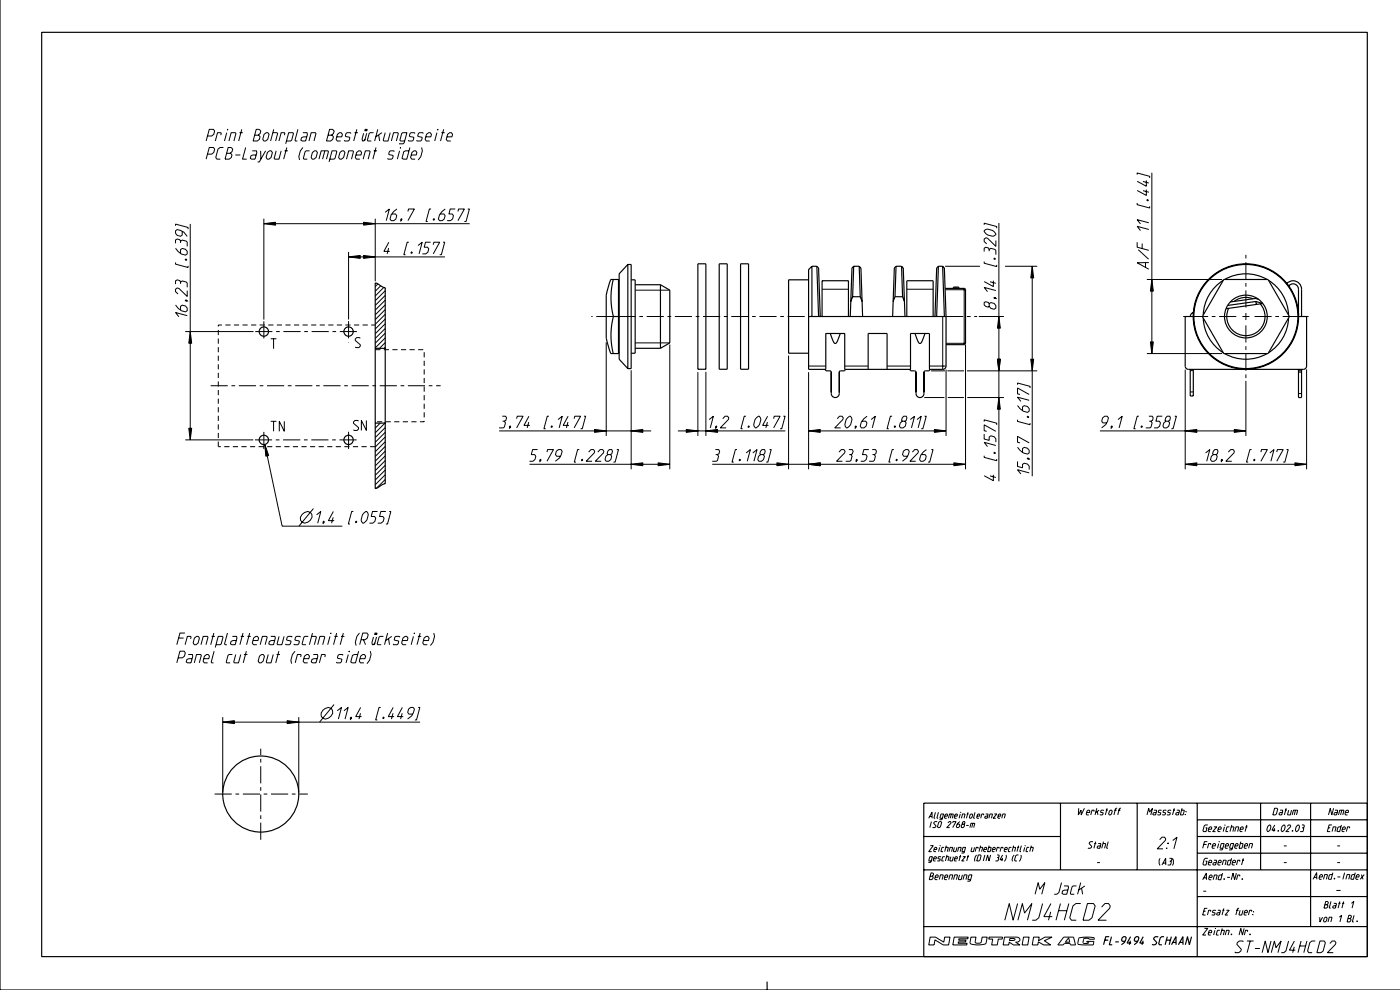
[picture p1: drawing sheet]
<svg xmlns="http://www.w3.org/2000/svg" width="420mm" height="297mm" viewBox="0 0 420 297" stroke-linecap="round" stroke-linejoin="round" font-family="sans-serif">
<g fill="none" stroke="#000" stroke-width=".35">
<path d="M0 0v296.7h419.9M12.5 9.7h397.5v277h-397.5zM188.3 79.3l-2.6 2.8v25.6l2.6 2.8M188.3 79.3v31.2M188.3 79.3h1v31.2h-1M209.3 79.1h2.4v31.6h-2.4zM215.7 79.1h2.4v31.6h-2.4zM222.1 79.1h2.4v31.6h-2.4zM243.5 79.8l-1 1v29.9h5.1v-10.8h5.7v10.8h19.7v-10.8h5.7v10.8h4a1 1 0 0 0 1-1v-14.8M243.5 79.8v15.1M243.5 79.8h1.4M244.9 79.8l.6 15.1"/>
<path d="M244.9 79.8l.6 .5 .5 14.6M256 79.8l-.5 .5-.5 14.6M256 79.8l-.3 9.1M256 79.8h1.6M257.6 79.8l.6 .5 .5 14.6M257.6 79.8l.4 9.1M268.7 79.8l-.5 .5-.5 14.6M268.7 79.8h1.6M268.7 79.8l-.3 9.1M270.3 79.8l.6 .5 .5 14.6M270.3 79.8l.4 9.1M281.4 79.8l-.5 .5-.5 14.6"/>
<path d="M281.4 79.8h1.3M281.4 79.8l-.5 15.1M282.7 79.8l.5 15.1M282.7 79.8l.5 .5 .5 14.6M112.5 84.8l3 1.4v58.8l-3 1.4zM183.1 83.8h2.4v22.2h-2.4l-1.3-4.7v-12.9zM183.9 83.8a22.4 22.4 0 0 0 0 11.1M183.9 94.9l-.4 1.9a22.3 22.3 0 0 0 .4 9.2M183.9 94.9h1.6M185.5 84.1h.2M189.3 83.9h1.2v22h-1.2M190.5 85.3h7.5"/>
<path d="M198 85.3v19.1M198 85.3l2.8 1.7v15.8l-2.8 1.6M242.5 94.9h41.2M242.5 83.9h-6v22h6M246.5 94.9v-10.8h7.9v10.8M249 99.9l.8 2.3a.65 .65 0 0 0 .7 .7 .65 .65 0 0 0 .6-.7l.9-2.3M255.7 88.9h2.3M255.7 88.9l-.6 1.4M258 88.9l.5 1.4M268.4 88.9h2.3M268.4 88.9l-.6 1.4M270.7 88.9l.5 1.4"/>
<path d="M271.9 94.9v-10.8h7.9v10.8M274.4 99.9l.8 2.3a.65 .65 0 0 0 .7 .7 .65 .65 0 0 0 .6-.7l.9-2.3M283.4 86.4h5.7l.4 .4v16.3l-.4 .2h-5.4M285.9 86.4v-.4h1.6v.4M286.7 86v.4M357.8 94.9h-2.4v14.8a1 1 0 0 0 1 1h34.4a1 1 0 0 0 1-1v-14.8h-2.4M357.9 93.6l-.6 .4-.4 .9M360.8 95.3a12.8 12.8 0 0 0 6 10.4M366.8 84a12.8 12.8 0 0 0-6 10.4M367 83.8h13.2l6.4 11.1-6.4 11.1h-13.2l-6.5-11.1zM367.2 83.7a12.8 12.8 0 0 1 12.7 0M375.7 89.5a5.7 5.7 0 0 0-5.6 .8"/>
<path d="M376.6 90.3l.1 .9M376.6 90.3l-8.5 1.2M376.6 90.3l2.1 .7M377.4 89.7l-.9-.3-7.6 1.1M377.9 91.1a5.7 5.7 0 0 1-3.5 9.4 5.7 5.7 0 0 1-6-8.1M378.7 91l-11 1.5M380.4 84a12.8 12.8 0 0 1 6 10.4M385.9 85a2.54 2.54 0 0 1 2.8-.7 2.54 2.54 0 0 1 1.6 2.4v8.2M386.4 95.3a12.8 12.8 0 0 1-6 10.4M386.4 85.7a1.62 1.62 0 0 1 1.9-.6 1.62 1.62 0 0 1 1.1 1.6v7.7M112.5 104.4h3M185.5 105.7h.2"/>
<path d="M190.5 104.4h7.5M247.4 110.7l.3 .4h1.2l.4 .4M249.2 117.5l.1 .1M249.2 111.4l.1 6.5a1.2 1.2 0 0 0 .8 1.2 1.2 1.2 0 0 0 1.3-.5l.3-.7v-6.5M251.7 117.5v.1M253.5 110.7l-.2 .4h-1.2l-.4 .4M260.3 110.7v-10.8h5.7v10.8M272.8 110.7l.3 .4h1.2l.4 .4M274.6 117.5l.1 .1M274.6 111.4l.1 6.5a1.2 1.2 0 0 0 1.2 1.2 1.2 1.2 0 0 0 1.2-1.2v-6.5M277.1 117.5v.1M278.9 110.7l-.2 .4h-1.2l-.4 .4"/>
<path d="M356.9 110.7v8h.9v-8M367.2 106a12.8 12.8 0 0 0 12.7 0M389.4 110.7v8.4h.9v-8.4M389.4 111.1h.9M112.5 126.8h3M277 250.7h41M318 240.7v20M341 240.7v20M359 245.7h51M359 250.7h51M359 255.7h51M359 240.7v46"/>
<path d="M378 240.7v20M393 240.7v37M410 240.7h-133v46M277 260.7h133M277 277.7h133M359 268.7h51M230 294.2v2.5M331.3 281.7h1M332.6 280.7h-1l-.7 2.4M333.3 280.7l-.7 2.4h.9M334.4 282.3h1.1M337.3 282.1h-.7l-.3-.4 .2-.6 .4-.4h.5l.3 .4-.2 .6-.3 .7-.9 .7"/>
<path d="M339 281.9l-.4 1.2M339 280.7l-1 1.9h1.2M341.1 282.1h-.7l-.3-.4 .2-.6 .4-.4h.6l.2 .4-.2 .6-.3 .7-.9 .7M342.8 281.9l-.3 1.2M342.8 280.7l-1 1.9h1.2M347.3 280.9l-.8-.2-.5 .4-.1 .3 1 1-.1 .4-.5 .3-.8-.1M349 280.7h-.6l-.5 .4-.4 1.7 .2 .3h.7M349.8 281.7h1.2M350 280.7l-.6 2.4M351.2 280.7l-.6 2.4M351.3 283.1l1.3-2.4 .1 2.4M351.7 282.4h.9"/>
<path d="M353.4 283.1l1.3-2.4v2.4M353.8 282.4h.9M357.3 280.7l-.6 2.4-.6-2.4-.7 2.4"/>
<circle cx="79.1" cy="99.4" r="1.4"/>
<circle cx="104.5" cy="99.4" r="1.4"/>
<circle cx="373.6" cy="94.9" r="15.6"/>
<circle cx="373.6" cy="94.9" r="15.8"/>
<circle cx="373.6" cy="94.9" r="6.4"/>
<circle cx="79.1" cy="131.8" r="1.4"/>
<circle cx="104.5" cy="131.8" r="1.4"/>
<circle cx="78.2" cy="238" r="11.4"/>
</g>
<g fill="none" stroke="#000" stroke-width=".3">
<path d="M68 39.8l-.7 2.5M68.3 38.8l-.1 .2zM71.8 39.8h1M72.5 38.8l-.9 3.5M81.8 39.8h1.3l.1 .2-.6 2.3M82.1 38.8l-1 3.5M89.3 38.8l-.8 3.2 .1 .3h.5M90.8 39.8h1.3l.1 .5-.6 2h-1l-.4-.3 .2-.7 .6-.3h1M106.3 39.8h1M107 38.8l-.9 3.5M109 39.9l-.4 1.8 .1 .6h.3l.5-.6M109.5 38.8h.2l-.1 .4h-.2z"/>
<path d="M109.9 38.8h.2l-.1 .4h-.2zM110 39.9l-.7 2.4M112 39.8h-1l-.3 .2-.5 2 .1 .3h1M113.3 38.8l-1 3.5M114.5 39.8l-1.8 1.2M115.5 39.8l-.6 2.2 .2 .3h1.2l.7-2.5M131 39.8l-.7 2.5M131.3 38.8l-.1 .2zM132.3 39.8h1M133 38.8l-.9 3.5M62.2 40.8h1.3l.6-.5 .3-1-.4-.5h-1.2l-1 3.5M62.2 46.2h1.3l.6-.5 .3-1-.4-.5h-1.2l-1 3.5"/>
<path d="M66.2 40.5v-.7h-1l-.6 2.5M67 44.2h-1l-.6 .5-.7 2.5 .4 .5h1M67.9 45.9h1l.7-.5 .2-.7-.4-.4-1-.1-.9 3.5h1.2l.7-.5 .2-.8-.4-.5h-.3M68.6 42.3l.7-2.5h1.3l.1 .2-.6 2.3M70.6 46.4h1.5M73.7 44.2l-1 3.5h1.3M75.6 45.2h1.3l.1 .5-.5 2h-1l-.5-.3 .2-.7 .6-.3h1M76.4 40.5h1l.6-.5 .2-.7-.4-.5h-1l-.9 3.5h1.2l.7-.5 .2-.8-.4-.5h-.2M78.1 45.2l.1 2.5M79.2 40.3l.6-.5h.5l.4 .5-.4 1.5-.7 .5h-.5l-.3-.5zM79.6 45.2l-1.8 3.3h-.5M80.2 45.7l.6-.5h.5l.4 .5-.4 1.5-.7 .5h-.5l-.3-.5z"/>
<path d="M82.8 45.2l-.6 2.2 .2 .3h1.2l.7-2.5M85.3 40.5v-.7h-1l-.7 2.5M85.3 45.2h1M85.9 42.3h1.2l.4-.3 .5-2-.2-.2h-1.2l-.9 3.3M86 44.2l-.9 3.5M90.8 44.2l-.7 1-.5 1.7 .2 1M92.6 42.3l.7-2.5h1.3l.1 .2-.6 2.3M92.8 45.2h-1l-.3 .2-.5 2 .1 .3h1M93.7 45.7l.6-.5h.5l.4 .5-.4 1.5-.7 .5h-.5l-.3-.5zM95.6 47.7l.7-2.5h2l.2 .2-.6 2.3M97.4 45.2l-.7 2.5M98.4 40.5h1l.6-.5 .2-.7-.4-.5h-1l-.9 3.5h1.2l.7-.5 .2-.8-.4-.5h-.2"/>
<path d="M98.9 47.7h1.2l.4-.3 .5-2-.2-.2h-1.2l-.9 3.3M101 41h1.5l.2-.7-.4-.5h-.5l-.6 .5-.4 1.5 .3 .5h1M101.9 45.7l.7-.5h.5l.3 .5-.4 1.5-.6 .5h-.5l-.4-.5zM103.9 47.7l.7-2.5h1.2l.2 .2-.6 2.3M105.2 40l-.1-.2h-1l-.4 .2-.2 .8 1.4 .5-.2 .7-.3 .3h-1l-.2-.3M106.7 46.4h1.5l.2-.7-.3-.5h-.5l-.7 .5-.4 1.5 .4 .5h1M108.9 47.7l.7-2.5h1.2l.2 .2-.6 2.3M112.1 45.2h1M112.8 44.2l-1 3.5M113.6 40.5l.2 1.8M117.3 42.3l.7-2.5h1.3l.1 .2-.6 2.3M118.2 45.4l-.1-.2h-1l-.4 .2-.2 .8 1.4 .5-.2 .7-.3 .3h-1l-.2-.3"/>
<path d="M119.8 45.2l-.7 2.5M120.1 44.2l-.1 .2zM121.3 42.3h-1.2l-.2-.3 .5-2 .4-.2h1.2l-.8 3-.3 .3h-1.3M122.9 44.2l-.9 3.5h-1l-.5-.3 .6-2 .5-.2h1M123.3 46.4h1.5l.2-.7-.4-.5h-.5l-.6 .5-.4 1.5 .4 .5h1M124.4 40l-.1-.2h-1l-.4 .2-.2 .8 1.4 .5-.2 .7-.3 .3h-1l-.2-.3M126.4 44.2l.2 1-.4 1.7-.8 1M126.9 40l-.1-.2h-1l-.4 .2-.2 .8 1.4 .5-.2 .7-.3 .3h-1l-.2-.3M127.7 41h1.5l.2-.7-.4-.5h-.5l-.6 .5-.4 1.5 .3 .5h1M134 41h1.5l.2-.7-.4-.5h-.5l-.6 .5-.4 1.5 .4 .5h1M341 52.3v-.5l3.7 1v.5M342.7 57.1l1.8 .5"/>
<path d="M342.7 54.4l1.8 .5M343.7 56.8v1.8l-2.7-1.5M343.7 54.1v1.7l-2.7-1.5M343.9 59.9l.3-.1 .1 .3-.2 .1zM345.4 51.8v54.2M52.6 74.4l.8 1 1 .7 1.2 .4 .5-.4v-.8l-.5-.6-1-.3-.5 .4v1.1M52.6 78.7v.5l3.8 1v-.5M52.6 67.7v-.5l3.8 1v.5M54.1 72.8v-.5l.5-.4 1.3 .4 .2 .3v1.2M54.1 72.3l-.2-.5-.8-.2-.5 .3v1M54.6 69.4v1l-.5 .4-1-.3-.5-.6v-.7l.5-.4 1 .3 1 .5 1 1.2M55.6 77.7h.2l.2 .3h-.3z"/>
<path d="M57 67.1v64.7M79.1 65.5v30.3M79.1 67h61.7M104.5 75.5v20.2M104.5 77h28.9M112.5 65.5v18.8M115.5 63.6l1.3-1-1 3.5M116.5 74.3l-.4 1.8M116.6 72.6l-1.5 2.7h1.8M119 62.6l-.9 .8-.8 1-.3 1.2 .3 .5h.8l.6-.5 .3-1-.4-.5h-1.1M120.3 65.6l.2-.1v.3l-.3 .2zM120.5 65.8l-.4 .6"/>
<path d="M122.3 63.4l.2-.8h1.8l-2 3.5M122.6 72.6h-.5l-1 3.7h.5M123.4 75.5l.2 .3-.3 .1zM125.3 73.6l1.3-1-.9 3.5M129.1 72.6h-1.5l-.4 1.5h1l.4 .5-.3 1-.6 .5h-1M129.3 62.6h-.5l-1 3.8h.5M129.9 73.3l.2-.7h1.8l-2 3.5M130.1 65.5l.1 .3-.3 .2zM132.9 72.6h.5l-1.1 3.7h-.5M133.5 62.6l-.9 .8-.8 1-.3 1.2 .3 .5h.8l.6-.5 .3-1-.4-.5h-1.1M136.5 62.6h-1.5l-.4 1.5h1l.4 .5-.3 1-.6 .5h-1M137.3 63.4l.2-.8h1.8l-2 3.5"/>
<path d="M140.3 62.6h.5l-1 3.8h-.5M283.4 79.8h10.5M295.1 69.1l.5-.3a2.7 2.7 0 0 1 3 1.3v.2l-.5 .4a2.7 2.7 0 0 1-3-1.3zM295.1 78.4v.5l3.8 1v-.5M295.1 67.4v-.5l3.8 1v.5M296.6 75.3v-.5l.5-.4 1.3 .4 .2 .3v1.2M296.6 74.8l-.2-.5-.8-.2-.5 .3v1M298 77.4h.3l.2 .3h-.3zM298.6 72.1v1.7l-2.5-2.4-.5-.1-.5 .3v.8l.8 .7M299.5 66.8v77.5M301.4 79.8h9.6M309.5 79.8v62.9"/>
<path d="M341 72.6v1.5l3.5 .9M341 60.8v.5l3.7 1v-.5M341.3 74.8l3.1 2.9M342.5 73v1.5M343.5 78.8v1.3M344.5 78.7h-3.5l3.5 2M344.5 68.8l-3.5-1 1 1.3M344.5 66.8l-3.5-1 1 1.3M373.6 76.4v1.1M373.6 78.6v5.1M52.6 91.4l.8 1 1 .7 1.2 .4 .5-.4v-.8l-.5-.6-1-.3-.5 .4v1.1M54.1 85.1v-.5l.5-.4 1.3 .3 .2 .3v1.3"/>
<path d="M54.1 84.6l-.2-.5-.8-.2-.5 .3v1M55.5 99.4h20.5M55.6 89.9h.2l.2 .3zM55.8 89.9l.6 .4M56.1 94.6l-3.5-.9 1 1.2M56.1 87.1v1.7l-2.5-2.4-.5-.1-.5 .4v.7l.8 .7M65.5 98.9v1.5M66.6 97.4h-1.1v.4M67.6 97.4h1.5M70.2 97.4h1.5M72.7 97.4h1.6M75.3 97.4h1.5"/>
<path d="M76.5 99.4h5.2M77.9 97.4h1.5M79.1 96.3v5.1M80.4 97.4h1.6M82.8 99.4h1.1M83 97.4h1.6M85 99.4h5.1M85.6 97.4h1.5M88.2 97.4h1.5M90.7 97.4h1.6M91.2 99.4h1.1M93.3 97.4h1.5"/>
<path d="M93.4 99.4h5.2M95.9 97.4h1.5M98.4 97.4h1.6M99.7 99.4h1.1M101 97.4h1.6M101.9 99.4h5.1M103.6 97.4h1.5M104.5 96.2v5.2M106.2 97.4h1.5M108.7 97.4h1.6M111.3 97.4h1.2M113.3 85.1l-.8 .8"/>
<path d="M114.2 85.7l-1.7 1.6M115.1 86.1l-2.6 2.6M115.5 87.1l-3 3M115.5 88.5l-3 3M115.5 89.9l-3 3M115.5 91.4l-3 3M115.5 92.8l-3 3M115.5 94.2l-3 3M115.5 95.6l-3 3M115.5 97l-3 3M115.5 98.4l-3 3M115.5 99.8l-3 3"/>
<path d="M177.3 94.9h.4M178.8 94.9h5.1M185.5 94.9h5.1M190.5 87h10.3M191.7 94.9h1.1M193.9 94.9h5.2M200.2 94.9h1.1M202.4 94.9h5.1M208.6 94.9h1.1M210.8 94.9h5.2M217.1 94.9h1.1M219.3 94.9h5.1"/>
<path d="M225.5 94.9h1.1M227.7 94.9h5.2M234 94.9h1.1M236.2 94.9h5.1M242.4 94.9h.1M246.5 86.7h7.9M271.9 86.7h7.9M282.7 94.9v15.8M283.4 86.8h6.1M283.7 94.9h5.1M289.1 86.4v16.9M289.9 94.9h1.1"/>
<path d="M292.1 94.9h.9M293.5 94.9h7.5M296.6 91v.8l.5 .6 1 .3 .5-.4v-.7l-.5-.7-1-.2-.5 .3-.2-.4-.8-.2-.5 .2v.8l.5 .5 .8 .2 .2-.3M296.9 84.4l1.7 .5M297.9 84.1v1.8l-2.8-1.5M298 89.2l.3-.1 .2 .3zM298.3 89.1l.6 .5M298.6 87.1l-3.5-1 1 1.3M343.9 83.8h22.6M354.8 94.9h.6M357.8 94.9h4.5M363.4 94.9h1.1"/>
<path d="M365.6 94.9h5.1M372.5 94.9h2.1M373.6 84.8v1.1M373.6 87v5.2M373.6 93.8v2.1M373.6 97.5v5.1M376.2 94.9h5.1M382.4 94.9h1.1M384.6 94.9h4.8M391.8 94.9h.6M63.2 115.6h5.1M65.5 101.5v1.5"/>
<path d="M65.5 104v1.6M65.5 106.6v1.5M65.5 109.2v1.5M65.5 111.7v1.6M65.5 114.3v1.6M65.5 116.9v1.5M65.5 119.5v1.5M69.4 115.6h1.1M71.6 115.6h5.2M77.9 115.6h1.1M79.1 102.5v.1M80.1 115.6h5.1"/>
<path d="M81.2 101.5h1.7M82 101.5v3M86.3 115.6h1.1M88.5 115.6h5.2M94.8 115.6h1.1M97 115.6h5.1M103.2 115.6h1.1M104.5 102.5v.1M105.4 115.6h5.2M108 101.4l-.2-.2h-.8l-.5 .4v.4l1.5 1.3v.4l-.4 .5h-.9l-.2-.2M111.7 115.6h1.1M112.5 104.8h1.6"/>
<path d="M113.9 115.6h5.1M115.1 104.8h1.5M115.5 101.3l-3 3M115.5 102.7l-1.7 1.7M115.5 104.1l-.3 .3M117.7 104.8h1.5M120.1 115.6h1.1M120.2 104.8h1.6M122.3 115.6h5.2M122.8 104.8h1.6M125.4 104.8h1.5M127.2 105.5v1.6"/>
<path d="M127.2 108.1v1.6M127.2 110.7v1.5M127.2 113.3v1.5M127.2 115.8v1.6M127.2 118.4v1.6M128.6 115.6h1.1M130.8 115.6h1.3M181.8 102.6v28M189.3 111v29.6M190.5 102.8h10.3M200.8 103.3v37.3M209.3 111.5v19.1"/>
<path d="M211.7 111.4v19.2M236.5 106.6v34M242.5 109.7h5.1M242.5 111.5v29.1M253.3 109.7h7M266 109.7h7M277.2 119.1h6M278.7 109.7h5M279.2 111.1h4.2M283.7 102.9h5.8M283.7 110.7v19.9M284.1 111.1h5"/>
<path d="M284.2 119.1h4.8M289.5 103.4v37.2M289.9 111.1h21.1M290.1 119.1h10.9M305.1 115.3v-.5l3.8 1v.5M308.6 120l-3.5-1 1 1.3M308.6 118.2l-3.5-1.9v1.7l.8 .2M343.9 106h22.6M355.4 110.8v29.8M356.9 117.5h.9M356.9 111.1h.9M373.6 103.8v1.1"/>
<path d="M373.6 106v5.1M373.6 112.2v1.1M373.6 114.2v16.4M389.4 117.9h.9M389.4 111.5h.9M391.8 110.7v29.9M55.5 131.8h20.4M65.5 122v1.6M65.5 124.6v1.5M65.5 127.2v1.5M65.5 129.7v1.6M65.5 132.3v1.6h.7"/>
<path d="M67.3 133.9h1.5M69.8 133.9h1.6M72.4 133.9h1.5M75 133.9h1.5M76.4 131.8h5.2M77.5 133.9h1.6M79.1 129.4v5.2M79.4 133.2l5.2 24.5h18.1M80.1 133.9h1.6M81.2 126.3h1.7M82 126.3v3M82.7 133.9h1.5"/>
<path d="M82.7 131.8h1.1M84.9 131.8h5.1M85.2 126.3v3l-1.5-3v3M85.3 133.9h1.5M87.8 133.9h1.6M90.4 133.9h1.5M91.1 131.8h1.1M93 133.9h1.5M93.3 131.8h5.2M95.5 133.9h1.6M98.1 133.9h1.6M99.6 131.8h1.1"/>
<path d="M100.7 133.9h1.5M101.8 131.8h5.1M103.3 133.9h1.5M104.5 129.4v5.1M105.8 133.9h1.6M107.5 126.2l-.2-.2h-.9l-.4 .4v.5l1.5 1.2v.5l-.4 .4h-.9l-.2-.2M108.4 133.9h1.5M109.9 126v3l-1.5-3v3M111 133.9h1.5M112.6 126.8l-.1 .1M113.1 126.4h1.5M114 126.8l-1.5 1.5"/>
<path d="M115.4 126.8l-2.9 2.9M115.5 128.1l-3 3M115.5 129.5l-3 3M115.5 131l-3 3M115.5 132.4l-3 3M115.5 133.8l-3 3M115.5 135.2l-3 3M115.5 136.6l-3 3M115.5 138l-3 3M115.5 139.4l-3 3M115.6 126.4h1.6M118.2 126.4h1.6"/>
<path d="M120.8 126.4h1.5M123.4 126.4h1.5M127.2 121v1.5M127.2 123.6v1.5M127.2 126.1v.3h-1.3M149.7 129.1h45.6M150.6 124.7h1l.3 .5-.2 .8-.5 .2M150.7 126.2h.5l.4 .5-.4 1.3-.3 .2h-1.2M152.9 127.7l.2-.1v.3l-.3 .2zM153.1 127.9l-.4 .6M154.9 125.5l.2-.8h1.8l-2 3.5M158.6 126.5l-.5 1.7"/>
<path d="M158.6 124.7l-1.5 2.8h1.8M158.8 139.1h42M161.2 134.7h-1.5l-.4 1.5h1l.4 .5-.3 1-.6 .5h-1M162 137.7l.2-.1v.3l-.3 .2zM162.2 137.9l-.4 .6M164 135.5l.2-.8h1.8l-2 3.5M164.6 124.7h-.5l-1 3.8h.5M165.4 127.6l.2 .3-.3 .2zM167.3 125.7l1.3-1-.9 3.5M168 136.7h-1.1l-.3-.5 .2-1 .7-.5h.7l.4 .5-.8 2-1.3 1M170.3 126.5l-.5 1.7M170.4 124.7l-1.5 2.8h1.7"/>
<path d="M172.2 125.5l.2-.8h1.7l-1.9 3.5M173.7 134.7h-.5l-1 3.8h.5M174.5 137.6l.2 .3-.3 .2zM175.1 124.7h.5l-1 3.8h-.5M176.5 135.5l.7-.8h.8l.3 .5-.1 .5-2.4 2.5h1.7M179.3 135.5l.7-.8h.7l.4 .5-.2 .5-2.4 2.5h1.8M182.3 136.2l-.3-.2 .2-.8 .5-.5h.8l.2 .5-.2 .8-.4 .2 .3 .5-.2 1-.7 .5h-.7l-.4-.5 .3-1 .6-.5h.8M185 134.7h.5l-1 3.8h-.5M203.3 129.1h32.2M212.7 125.7l1.2-1-.9 3.5M213.6 139.1h75.9M214.5 134.7h1l.3 .5-.2 .8-.5 .2"/>
<path d="M214.6 136.2h.5l.4 .5-.4 1.3-.3 .2h-1.2M214.7 127.7l.2 .1-.3 .3zM214.9 127.9l-.4 .6M216.7 125.5l.7-.8h.8l.3 .5-.1 .5-2.4 2.5h1.7M221 134.7h-.5l-1 3.8h.5M221.8 137.6l.2 .2-.3 .3zM223.7 124.7h-.5l-1 3.8h.5M223.7 135.7l1.3-1-.9 3.5M224.5 127.6l.2 .3-.3 .2zM225.7 135.7l1.3-1-.9 3.5M226.8 125.2l.6-.5h.3l.3 .5a2.69 2.69 0 0 1-1.3 3h-.2l-.5-1 .4-1.5zM228.1 136.2l-.3-.2 .2-.8 .5-.5h.8l.2 .5-.2 .8-.4 .2 .3 .5-.2 1-.7 .5h-.7l-.4-.5 .3-1 .6-.5h.8"/>
<path d="M230.1 126.5l-.4 1.7M230.2 124.7l-1.5 2.8h1.7M230.8 134.7h.5l-1 3.8h-.5M232 125.5l.2-.8h1.7l-1.9 3.5M234.9 124.7h.5l-1 3.8h-.5M242.5 129.1h41.2M251 125.5l.7-.8h.8l.4 .5-.2 .5-2.4 2.5h1.8M251.6 135.5l.7-.8h.7l.4 .5-.1 .5-2.5 2.5h1.8M254.1 125.2l.6-.5h.3l.4 .5a2.7 2.7 0 0 1-1.3 3h-.3l-.4-.5-.1-.5 .4-1.5zM254.5 134.7h1l.3 .5-.2 .8-.5 .2M254.6 136.2h.5l.4 .5-.3 1.3-.4 .2h-1.2M256.5 127.7l.2-.1v.3l-.3 .2z"/>
<path d="M256.7 127.9l-.4 .6M256.8 137.7l.2 .1-.3 .3zM257 137.9l-.4 .6M260 124.7l-1 .8-.7 1-.4 1.2 .4 .5h.8l.6-.5 .3-1-.4-.5h-1.1M260.5 134.7h-1.5l-.4 1.5h1l.4 .5-.3 1-.6 .5h-1M261.2 125.7l1.3-1-.9 3.5M261.5 134.7h1l.3 .5-.2 .8-.5 .2M261.6 136.2h.5l.4 .5-.3 1.3-.4 .2h-1.2M267.5 124.7h-.5l-1 3.8h.5M268 134.7h-.5l-1 3.8h.5M268.3 127.6l.2 .3-.3 .2zM268.8 137.6l.2 .2-.3 .3z"/>
<path d="M270.6 126.2l-.3-.2 .2-.8 .5-.5h.7l.3 .5-.3 .8-.4 .2 .4 .5-.3 1-.6 .5h-.7l-.4-.5 .3-1 .6-.5h.7M272.1 136.7h-1.1l-.4-.5 .3-1 .6-.5h.8l.4 .5-.3 1-.5 1-1.3 1M273 125.7l1.2-1-.9 3.5M273.6 135.5l.7-.8h.7l.4 .5-.1 .5-2.5 2.5h1.8M275 125.7l1.3-1-1 3.5M277.2 124.7h.5l-1 3.8h-.5M277.8 134.7l-1 .8-.7 1-.4 1.2 .4 .5h.7l.7-.5 .2-1-.3-.5h-1.1M279.3 134.7h.5l-1 3.8h-.5M295.1 130.1v1.5l1.5 .4v-1l.5-.4 1 .3 .5 .6v1M295.1 136.6v.5l3.8 1v-.5M295.1 126.3v-.5l3.8 1v.5M298 135.6h.3l.2 .3h-.3z"/>
<path d="M298.6 133.5l-3.5-.9 1 1.2M298.6 129.3l-3.5-2v1.8l.8 .2M305.1 138.3v1.5l1.5 .4v-1l.5-.4 1 .3 .5 .6v1M305.1 134l.8 1 1 .7 1.2 .4 .5-.4v-.7l-.5-.7-1-.2-.5 .3v1.1M305.1 121.5l.8 1 1 .7 1.2 .4 .5-.4v-.7l-.5-.7-1-.2-.5 .3v1.1M305.1 125.8v.5l3.8 1v-.5M308 137.3h.3l.2 .3zM308 124.8h.3l.2 .3h-.3zM308.3 137.3l.6 .4M308.6 132.7l-3.5-1.9v1.7l.8 .2M329.8 129.1h43.8M331.8 126.7h-1.1l-.3-.5 .2-1 .7-.5h.7l.4 .5-.3 1-.5 1-1.3 1"/>
<path d="M333.3 127.7l.2-.1v.3l-.3 .2zM333.5 127.9l-.4 .6M335.2 125.7l1.3-1-.9 3.5M341.5 124.7h-.5l-1 3.8h.5M342.3 127.6l.2 .2-.3 .3zM344.5 124.7h1l.3 .5-.2 .8-.5 .2M344.6 126.2h.5l.4 .5-.4 1.3-.3 .2h-1.2M348.5 124.7h-1.5l-.4 1.5h1l.4 .5-.3 1-.6 .5h-1M349.6 126.2l-.3-.2 .2-.8 .5-.5h.8l.2 .5-.2 .8-.4 .2 .3 .5-.2 1-.7 .5h-.7l-.4-.5 .3-1 .6-.5h.8M352.3 124.7h.5l-1 3.8h-.5M355.4 139.1h36.4M361.5 135.7l1.3-1-1 3.5"/>
<path d="M363.9 136.2l-.3-.2 .2-.8 .5-.5h.7l.2 .5-.2 .8-.4 .2 .4 .5-.3 1-.6 .5h-.8l-.3-.5 .2-1 .7-.5h.7M366.3 137.7l.2-.1v.3l-.3 .2zM366.5 137.9l-.4 .6M368.3 135.5l.7-.8h.8l.3 .5-.1 .5-2.4 2.5h1.7M375.3 134.7h-.5l-1 3.8h.5M376.1 137.6l.2 .2-.3 .3zM378.1 135.5l.2-.8h1.7l-1.9 3.5M380.8 135.7l1.2-1-.9 3.5M382.8 135.5l.2-.8h1.8l-2 3.5M385.8 134.7h.5l-1 3.8h-.5M90.6 154.2l.7-.6 1-.3 .8 .3 .4 .6a2.14 2.14 0 0 1-2.9 2.3l-.5-.6v-.9zM94 152.4l-4.3 5.3"/>
<path d="M94.9 154.3l1.3-1-.9 3.5M97 156.3l.2 .1-.3 .2zM97.2 156.4l-.4 .6M99.9 155l-.5 1.8M100 153.3l-1.5 2.7h1.7M106 153.3h-.5l-1 3.7h.5M106.8 156.2l.2 .2-.4 .2zM109.1 153.8l.6-.5h.3l.3 .5a2.69 2.69 0 0 1-1.3 3h-.2l-.4-.5-.1-.5 .4-1.5zM113.2 153.3h-1.5l-.4 1.5h1l.4 .5-.3 1-.6 .5h-1M115.5 140.9l-3 3M115.5 142.3l-3 3M115.5 143.7l-2.6 2.6"/>
<path d="M115.7 153.3h-1.5l-.4 1.5h1l.4 .5-.3 1-.6 .5h-1M116.7 153.3h.5l-1 3.7h-.5M296.9 142.6l1.7 .5M297.9 142.3v1.8l-2.8-1.5M308.6 141.7l-3.5-.9 1 1.2M53.4 197.1h1.3l.6-.5 .3-1-.4-.5h-1.2l-1 3.5M53.6 191.2h1.5M55.5 189.7h-1.5l-1 3.5M56.4 196.1h1.3l.1 .5-.5 2h-1l-.5-.2 .2-.8 .6-.2h1M57.2 191.5v-.8h-1l-.7 2.5M58.3 198.6l.6-2.5h1.3l.2 .3-.6 2.2M58.3 191.2l.6-.5h.5l.4 .5-.4 1.5-.6 .5h-.5l-.4-.5z"/>
<path d="M60.3 193.2l.6-2.5h1.3l.2 .3-.6 2.2M61.1 197.4h1.5l.2-.8-.4-.5h-.5l-.6 .5-.4 1.5 .4 .5h1M63.4 190.7h1M64.1 189.7l-.9 3.5M64.2 195.1l-.9 3.3 .2 .2h.5M64.8 193.2h1.2l.3-.2 .6-2-.2-.3h-1.3l-.9 3.3M68.2 189.7l-.9 3.3 .2 .2h.5M69.7 190.7h1.2l.2 .5-.6 2h-1l-.4-.2 .2-.8 .6-.2h1M69.7 196.1h-1l-.3 .3-.6 2 .2 .2h1M70.7 196.1l-.6 2.3 .2 .2h1.2l.7-2.5M72.2 190.7h1M72.9 189.7l-1 3.5"/>
<path d="M73.2 196.1h1M73.9 195.1l-1 3.5M74.2 190.7h1M74.9 189.7l-1 3.5M75.9 192h1.5l.2-.8-.4-.5h-.5l-.6 .5-.4 1.5 .3 .5h1M77.8 196.6l.6-.5h.5l.4 .5-.4 1.5-.6 .5h-.5l-.4-.5zM78 193.2l.7-2.5h1.2l.2 .3-.6 2.2M80.4 196.1l-.6 2.3 .2 .2h1.3l.6-2.5M81.2 190.7h1.2l.2 .5-.6 2h-1l-.4-.2 .2-.8 .6-.2h1M82.9 196.1h1M83.6 195.1l-.9 3.5M83.7 190.7l-.6 2.3 .2 .2h1.2l.7-2.5"/>
<path d="M87.6 191l-.2-.3h-1l-.3 .3-.2 .7 1.4 .5-.2 .8-.3 .2h-1l-.2-.2M88.5 195.1l-.8 1-.5 1.8 .3 1M90.1 191l-.2-.3h-1l-.3 .3-.2 .7 1.4 .5-.2 .8-.3 .2h-1l-.2-.2M90.2 196.9v-.8h-1l-.7 2.5M91.1 197.4h1.5l.2-.8-.4-.5h-.5l-.6 .5-.4 1.5 .4 .5h1M92.4 190.7h-1l-.3 .3-.5 2 .2 .2h1M93.4 190.7h1.3l.2 .3-.6 2.2M93.7 189.7l-.9 3.5M93.9 196.1h1.3l.1 .5-.5 2h-1l-.5-.2 .2-.8 .6-.2h1M95.3 193.2l.6-2.5h1.3l.2 .3-.6 2.2M97.4 196.9v-.8h-1l-.6 2.5M98.9 190.7l-.6 2.5"/>
<path d="M99.2 189.7l-.1 .3zM100.3 190.7h1M101 189.7l-1 3.5M102.3 190.7h1M102.9 196.4l-.2-.3h-1l-.3 .3-.2 .7 1.3 .5-.2 .8-.3 .2h-1l-.2-.2M103 189.7l-1 3.5M104.4 196.1l-.6 2.5M104.7 195.1l-.1 .3zM107.5 195.1l-.9 3.5h-1l-.4-.2 .5-2 .6-.3h1M107.8 189.7l-.8 1-.4 1.8 .2 1M107.9 197.4h1.5l.2-.8-.3-.5h-.5l-.7 .5-.4 1.5 .4 .5h1M108.3 191.7h1.2l.6-.5 .3-1-.4-.5h-1.2l-.9 3.5"/>
<path d="M109 191.7l.6 1.5M111 195.1l.3 1-.5 1.8-.8 1M112 190.9l-.5 1.7 .2 .6h.3l.4-.6M112.5 189.7h.2l-.1 .5h-.3zM112.8 189.7h.3l-.1 .5h-.3zM112.9 190.9l-.6 2.3M115 190.7h-1l-.3 .3-.6 2 .2 .2h1M116.2 189.7l-.9 3.5M116.5 191.5l.3 1.7M117.5 190.7l-1.9 1.3M119.9 191l-.2-.3h-1l-.3 .3-.2 .7 1.4 .5-.2 .8-.3 .2h-1l-.2-.2M120.6 192h1.5l.2-.8-.3-.5h-.5l-.7 .5-.4 1.5 .4 .5h1"/>
<path d="M124 190.7l-.7 2.5M124.2 189.7v.3zM125.3 190.7h1M126 189.7l-.9 3.5M127 192h1.5l.2-.8-.4-.5h-.5l-.6 .5-.4 1.5 .3 .5h1M130.1 189.7l.2 1-.5 1.8-.7 1M66.8 214.9v22.6M66.8 216.4h59.2M89.6 214.9v22.6M96.8 212.9l.7-.6 1-.3 .8 .3 .4 .6a2.14 2.14 0 0 1-2.9 2.3l-.5-.6v-.8zM100.2 211.1l-4.3 5.3M101.1 213l1.3-1-.9 3.5"/>
<path d="M103.1 213l1.3-1-.9 3.5M105.2 215l.2 .1-.3 .2zM105.4 215.2l-.4 .6M108.1 213.8l-.5 1.7M108.2 212l-1.5 2.8h1.7M114.2 212h-.5l-1.1 3.8h.5M115 214.9l.1 .3-.3 .1zM117.8 213.8l-.4 1.7M117.9 212l-1.5 2.8h1.8M120.6 213.8l-.5 1.7M120.7 212l-1.5 2.8h1.7M123.7 214h-1.1l-.4-.5 .3-1 .7-.5h.7l.4 .5-.8 2-1.3 1"/>
<path d="M125.4 212h.5l-1 3.8h-.5M64.4 238h5.1M70.6 238h1.1M72.8 238h5.2M78.2 224.4v1.9M78.2 227.4v1.1M78.2 229.6v5.2M78.2 235.9v1.1M78.2 238.1v5.1M79.1 238h1.1M81.3 238h5.1M87.5 238h1.1"/>
<path d="M89.7 238h2.6M78.2 244.3v1.1M78.2 246.5v5.2M278.5 245.2l1-1.8v1.8M278.8 244.7h.7M279 253.4h.9l-1.4 1.8h.9M279.2 258l-.7-.1 .3-1 .8-.2-.4 1.6-.8 .1M279.3 246.2l-.5 1.8M279.9 257.4h.8l.1-.4-.2-.3-.6 .3-.2 .8 .2 .2h.5M280.1 254.6h.7l.1-.4-.2-.3-.5 .3-.2 .8 .1 .2h.6M280.5 243.4l-.4 1.7 .3 .1M281 246.3l-.6-.1-.4 .3v.2l.7 .8-.1 .3-.3 .2-.6-.1"/>
<path d="M281.4 243.4l-.4 1.7 .3 .1M281.5 246.5l.3-.3h.4l.2 .3-.4 1.3-.3 .2h-.4l-.2-.2zM281.8 253.9l-.4 1.3M281.9 253.5h.1M282.1 256.9l-.6-.2-.2 .5 .7 .3-.1 .4h-.8M282.6 245.2l-.7-.1 .2-1 .8-.2-.4 1.6-.8 .1M283.1 253.9l-.7 .2-.2 1 .6 .1M283.3 244.6h.7l.2-.4-.2-.3-.6 .3-.2 .8 .2 .2h.5M283.3 256.7l-.7 .2-.2 1 .6 .1M283.6 253.9l.8 .2-.4 1.1M283.8 253.4l-.5 1.8M283.8 256.7l.8 .2-.3 1.1"/>
<path d="M284 256.2l-.5 1.8M284.3 246.6l.3-.4h.4l.2 .3-1.3 1.5h.9M284.4 245.2l.3-1.3h1.1l-.3 1.3M284.6 255.2l.3-1.3h.6l-.2 1.3M285.1 256.7l-.2 1.3h.6l.4-1.3M285.3 243.9l-.4 1.3M285.7 246.6l.1-.4h.9l-1 1.8M286.2 253.9l-.2 1.3h.6l.4-1.3M286.2 244.6h.8l.1-.4-.2-.3-.6 .3-.2 .8 .2 .2h.5M286.2 257.4h.8l.1-.4-.2-.3-.6 .3-.2 .8 .2 .2h.5M287.1 255.2l.4-1.3h.6l-.2 1.3M287.7 256.7h.5"/>
<path d="M287.8 246.2a1.4 1.4 0 0 0-.8 1.8l.7-.2 .1-.6-.2-.2h-.5M287.9 243.9l-.3 1.3M288 256.2l-.4 1.8M288.1 243.5h.1M288.3 245.2l.3-1.3h.7l-.2 1.3M288.7 247l-.1-.5 .6-.3-.1 1.6-.7 .2-.2-.2 .1-.6 .7-.2M288.7 256.7h.8l-1.1 1.3h.7M289.2 255.2l-.7-.1 .2-1 .8-.2-.4 1.6-.8 .1M289.7 247.4h.8M289.9 243.9h.5M290 256.7h.5M290.3 243.4l-.5 1.8"/>
<path d="M290.4 256.2l-.5 1.8M290.8 248l.4-1.3h1l-.2 1.3M290.9 244.2l.3-.3 .5 .3-.3 .8-.3 .2-.4-.2zM291.5 253.9l-.3 1.3h.7l.3-1.3M291.7 246.7l-.3 1.3M292.4 243.4l-.5 1.7 .4 .1M292.8 256.2l-.6 1.4 .1 .5M293 244.6h.7l.1-.4-.2-.3-.5 .3-.2 .8 .1 .2h.6M293.2 254.3l.1-.4h-.5l-.4 1.3M293.4 256.2h.6l.2 .3-.4 1.3-.3 .2h-.6zM293.9 253.9l.7 .2-.3 1.1M294 253.4l-.4 1.8"/>
<path d="M294.9 244.3v-.4h-.5l-.3 1.3M295 254.6h.8l.1-.4-.2-.3-.6 .3-.2 .8 .2 .2h.5M295.3 256.2l-.5 1.8M295.6 243.9h.6l-.2 1.3-.7-.1 .1-.4 .8-.1M296.5 245.2l.4-1.3h.6l-.2 1.3M296.6 253.4l-.5 1.8 .8-.1 .3-1-.7-.2M297 256.2l-.4 1.8-.5-1.8-.4 1.8M297.6 254.6h.8l.1-.4-.2-.3-.6 .3-.2 .8 .2 .2h.5M298.2 243.9h.7l-1.1 1.3h.8M299 256.2h.5l.1 .3-.3 .5M299 257l.5 .2-.2 .7-.8 .1M299.3 244.6h.7l.1-.4-.2-.3-.5 .3-.2 .8 .1 .2h.6"/>
<path d="M299.5 254.3l.1-.4h-.6l-.3 1.3M300.4 245.2l.3-1.3h.7l-.3 1.3M300.6 257.1l-.2 .9M300.6 256.2l-.7 1.4h.9M300.7 254.3v-.4h-.5l-.3 1.3M301.2 254.6h.8l.1-.4-.2-.3-.6 .3-.2 .8 .2 .2h.5M301.7 256.2l.1 .5-.6 1.4M303.3 253.9l-.7 .2-.3 1 .6 .1M303.8 253.9l.7 .2-.3 1.1M303.9 253.4l-.4 1.8M304.1 256.2l-.4 .5-.2 .9 .1 .5M305.1 253.9h.5"/>
<path d="M305.4 256.2h-.5l-.3 .3-.4 1.3 .2 .2h.5M305.4 253.4l-.4 1.8M306.1 256.2l.2 .5-.3 .9-.4 .5M306.3 253.4l-.5 1.7 .4 .1M307.3 253.9l-.4 1.3M307.4 253.5h.1M308.6 253.9l-.7 .2-.2 1 .6 .1M309.1 253.9l.8 .2-.4 1.1M309.3 253.4l-.5 1.8M323.5 242.2l-.1 2 .8-1.4v1.4l1-2M325.8 243.5h.9l.1-.4-.2-.3-.7 .3-.2 .8 .2 .3h.6M327.7 252.4l-.7-.2-.4 .6 .8 .9-.1 .2-.4 .3-.6-.1"/>
<path d="M328 243.2v-.4h-.5l-.4 1.4M328.2 252.8h.5M328.6 252.2l-.6 2M328.9 242.2l-.5 2M329 258.5h.8M329.1 243.2l.1 1M329.3 252.8h.7l.1 .3-.3 1.1-.8-.1 .1-.4 .9-.2M329.6 242.8l-1.1 .7M330.7 252.8l.9 .1-.4 1.3M330.9 252.2l-.5 2M331 242.9l-.7-.1-.3 .6 .8 .2-.1 .5h-.9M331.6 242.8h.6"/>
<path d="M332 242.2l-.5 2M332.3 252.2l-.5 1.9 .4 .1M332.7 243.1l.3-.3 .5 .3-.2 .8-.4 .3-.5-.3zM334.2 242.8h.6M335 242.2l-.5 .2-.5 1.8M335.3 242.8h.7M336.1 242.2l-.4 .2-.5 1.8M343.9 244.2l.6-2 .2 1.2 .9-1.2-.5 2M346 242.8h.7l.1 .3-.3 1.1-.8-.1 .1-.5 .9-.1M347.7 251.6l.7-.7h.8l.4 .5-.2 .5-2.4 2.5h1.7M347.9 257.2l-.3 .6v1l.3 .6M348.3 242.9l-.7-.1-.3 .6 .8 .2-.1 .5h-.9"/>
<path d="M348.4 259.2l1.1-2 .1 2M348.8 258.6h.7M349.7 242.9h-.9l-.1 .5 .8 .2-.1 .5h-.9M349.8 254.1h.2l-.2 .3zM350.2 252.6h.2l-.2 .3zM350.7 257.2h.5l.2 .3-.4 .6M350.7 258.1l.5 .3-.2 .7-.9 .1M351.1 242.9l-.6-.1-.3 .6 .7 .2-.1 .5h-.8M351.6 257.2l.3 .6v1l-.3 .6M351.7 251.9l1.2-1-.9 3.5M351.7 242.8h.6M352.1 242.2l-.5 2"/>
<path d="M352.9 242.8h.7l.1 .3-.3 1.1-.9-.1 .2-.5 .8-.1M354.5 242.2l-.6 2 .9-.1 .3-1.2-.8-.1M355.4 244.2h.1M355.6 243.4h.1M360.9 253.1h.9M362 252.2h-.8l-.6 2M362.2 247.2h-.7l-.4 .3-.4 1.4 .2 .3h.7l.3-1.1h-.4M362.2 257.2h-.7l-.4 .3-.4 1.4 .2 .3h.7l.3-1.1h-.4M362.4 248.5h.9l.1-.4-.2-.3-.7 .3-.2 .8 .2 .3h.6M362.4 258.5h.9l.1-.4-.2-.3-.7 .3-.2 .8 .2 .3h.6M363 253.2v-.4h-.6l-.3 1.4M363.5 253.5h.9l.1-.4-.2-.3-.6 .3-.3 .8 .2 .3h.6"/>
<path d="M364 247.8h.9l-1.3 1.4h.9M364 257.8h.7l.1 .3-.3 1.1-.8-.1 .1-.5 .9-.1M365.3 248.5h.8l.1-.4-.2-.3-.6 .3-.3 .8 .2 .3h.6M365.3 258.5h.8l.1-.4-.2-.3-.6 .3-.3 .8 .2 .3h.6M365.4 252.8l-.3 1.4M365.6 252.4h.1M366.5 259.2l.4-1.4h.7l-.3 1.4M366.7 254.2l-.8-.1 .3-1.2 .9-.1-.5 1.7-.9 .2M367.2 247.8l-.4 1.4M367.3 247.4h.1M367.4 253.5h.9l.1-.4-.2-.3-.6 .3-.3 .8 .2 .3h.6M368.6 247.8l-.7 .1-.3 1.2 .7 .1"/>
<path d="M369.2 247.8l.8 .1-.3 1.3M369.3 257.2l-.5 2-.8-.1 .3-1.2 .9-.1M369.4 247.2l-.6 2M369.5 254.2l-.8-.1 .3-1.2 .9-.1-.4 1.7-.9 .2M369.5 258.5h.9l.1-.4-.2-.3-.6 .3-.3 .8 .2 .3h.6M370.3 249.2l.3-1.4h.8l-.3 1.4M370.3 253.5h.9l.1-.4-.2-.3-.7 .3-.2 .8 .2 .3h.6M371.7 258.2v-.4h-.5l-.4 1.4M371.9 248.5h.8l.1-.4-.2-.3-.6 .3-.2 .8 .2 .3h.5M372.1 252.2l-.6 2 .9-.1 .3-1.2-.8-.1M372.4 257.8h.6M372.8 257.2l-.5 2"/>
<path d="M373.2 253.5h.8l.1-.4-.2-.3-.6 .3-.3 .8 .3 .3h.5M373.5 247.8h.6M373.9 247.2l-.6 2M374.4 254.2l.4-1.4h.7l-.2 1.4M380.3 247.5l.4-.3 .3 .3a1.54 1.54 0 0 1-.7 1.7l-.4-.6zM382.2 242.2h.7l.2 .3-.4 1.4-.3 .3h-.7zM382.2 248.2l-.2 1M382.2 247.2l-.8 1.6h1M383.3 248.9l-.1 .2zM383.9 242.8h.7v.3l-.3 1.1-.8-.1 .1-.5 .9-.1M384.6 247.5l.4-.3 .3 .3a1.54 1.54 0 0 1-.7 1.7l-.4-.6zM385 253.5h.8"/>
<path d="M385 258.5h.8M385.3 242.8h.6M385.7 242.2l-.6 2M386 247.6l.4-.4h.4l.2 .3-1.4 1.7h1M386.4 242.8l-.2 1.4h.7l.4-1.4M387.5 244.2l.4-1.4h1.1l-.2 1.4M387.6 248.9l-.1 .2zM388.5 242.8l-.4 1.4M388.9 247.5l.4-.3 .3 .3a1.54 1.54 0 0 1-.7 1.7l-.5-.6zM390.4 247.2h.6l.1 .3-.4 .6M390.4 248.1l.5 .3-.1 .7-.9 .1M398.3 248.1h.6"/>
<path d="M399.4 247.2h-.9l-.5 2h.9M399.4 249.2l.4-1.4h.7l-.2 1.4M399.9 242.2l-.5 2-.5-2-.5 2M400.3 242.8h.7l-.2 1.4-.8-.1 .1-.5 .9-.1M401 253.5h.8M401 258.5h.8M401.4 244.2l.3-1.4h1.2l-.3 1.4M402.2 247.2l-.5 2-.8-.1 .3-1.2 .9-.1M402.4 242.8l-.4 1.4M402.5 248.5h.8l.1-.4-.2-.3-.6 .3-.2 .8 .2 .3h.5M403.4 243.5h.9l.1-.4-.2-.3-.7 .3-.2 .8 .2 .3h.6M404.6 248.2l.1-.4h-.6l-.4 1.4"/>
<path d="M278.9 262.6h.6l.5-.7-.8-.3-.6 2h.7l.4-.3 .1-.4-.3-.3M280.4 262.9h.9l.1-.4-.2-.3-.7 .3-.2 .8 .2 .3h.6M281.6 263.6l.4-1.4h.7l-.2 1.4M283.3 262.9h.8l.1-.4-.2-.3-.6 .3-.3 .8 .2 .3h.6M284.5 263.6l.4-1.4h.7l-.3 1.4M285.9 263.6l.4-1.4h.7l-.2 1.4M287.7 262.2l-.2 1.4h.7l.4-1.4M288.8 263.6l.4-1.4h.7l-.3 1.4M291.1 263.6l-.9-.1 .4-1.2 .8-.1-.4 1.7-.9 .2M305.1 270.8l-1.3 5-1.2-5-1.3 5M305.2 275.8l1.4-5 .6 2.8 2.2-2.8-1.3 5M310.4 268l.9-3.5 .5 2 1.5-2-.9 3.5"/>
<path d="M312.6 270.8l-1.1 4.3-.9 .7h-1.1M315.1 273.3l-.7 2.5M315.1 270.8l-2.1 3.9h2.5M317.4 272.9h2.5M318 270.8l-1.3 5M318.3 264.5l-.8 3-.6 .5h-.8M319 265.5h1.3l.1 .5-.5 2h-1l-.5-.3 .2-.7 .6-.3h1M320.5 270.8l-1.3 5M322.8 265.5h-1l-.3 .2-.6 2 .2 .3h1M324.1 264.5l-1 3.5M324.1 270.8h-1.5l-.9 .7-.9 3.6 .5 .7h1.4M324.3 266.2l.3 1.8"/>
<path d="M325.3 265.5l-1.8 1.2M326.1 270.8h1.8l.5 .7-1 3.6-.9 .7h-1.8zM330.3 271.8l1-1h1.1l.5 .7-.2 .7-3.4 3.6h2.5M360.6 263.7l1.1-2 .1 2M360.8 267.1h.9M360.9 273.1h.6M361 263.1h.7M361.2 278.2h1l-1.6 2h1M362 272.2h-.8l-.6 2h.9M362.4 279.5h.9l.1-.4-.2-.3-.7 .3-.2 .8 .2 .3h.6M362.5 262.9h.9l.1-.4-.2-.3-.6 .3-.3 .9 .2 .3h.6M363 273.2v-.4h-.6l-.3 1.4"/>
<path d="M363.8 263.7l.4-1.5h.7l-.3 1.5M364.3 278.8l-.4 1.4M364.4 278.4h.1M364.6 272.9h-.9l-.1 .5 .8 .3-.3 .5-.7-.1M365.2 272.8h.7v.3l-.3 1.1-.8-.1 .1-.4 .9-.2M365.8 278.8l-.8 .1-.3 1.2 .7 .1M366.3 278.8l.9 .1-.4 1.3M366.5 278.2l-.5 2M366.6 272.8h.6M366.6 261.7l-.5 2-.9-.2 .3-1.1 .9-.2M367 272.2l-.6 2M367.1 263.3l-.1 .3z"/>
<path d="M367.7 272.8h.9l-1.3 1.4h.9M368 262.9h.8M369.2 279.9v.2zM370.7 272.8h.7M370.7 261.7l-.5 2-.5-2-.5 2M371.6 272.2l-.5 .2-.5 1.8M371.7 262.7v-.5h-.5l-.4 1.5M371.9 272.8l-.3 1.4h.7l.4-1.4M372.5 263.3l-.1 .3zM373.1 278.2l-.6 2-.4-2-.6 2M373.1 273.5h.9l.1-.4-.2-.3-.7 .3-.2 .8 .2 .3h.6M374 279.2l.1-.4h-.6l-.4 1.4"/>
<path d="M374.8 279.9v.2zM375.3 273.2v-.4h-.6l-.4 1.4M375.6 274.2h.1M375.9 273.4h.1M393.7 263.5l1.1-2 .1 2M394.1 262.9h.7M395.6 262.8h.9l.1-.4-.2-.3-.7 .3-.2 .8 .2 .3h.6M395.7 274.9l.1 1.4 .8-1.4M396.9 263.5l.3-1.4h.8l-.3 1.4M397.1 275.1l.4-.2 .4 .2-.2 .9-.3 .3-.5-.3zM397.3 271.2h.5l.5-.8-.8-.2-.5 2h.7l.4-.3 .1-.5-.4-.2M398.2 276.3l.4-1.4h.7l-.2 1.4"/>
<path d="M399.1 270.2l-.5 1.8 .4 .2M399.7 261.5l-.6 2-.8-.1 .3-1.2 .9-.1M400 270.7h.7v.3l-.3 1.2-.8-.2 .1-.4 .9-.2M400.1 263.2v.2zM400.7 266.8h1.3M401 262.8h.9M401.4 270.7h.6M401.6 274.9l.7-.6-.5 2M401.8 270.2l-.6 2M402.5 270.7h.6M402.9 270.2l-.5 2M403.2 261.5l-.5 2"/>
<path d="M403.6 263.5l.4-1.4h.7l-.3 1.4M404.2 275.3h.6l.4-.7-.7-.3-.6 2h.7l.4-.3 .1-.4-.3-.3M405.2 270.7l.8-.5-.6 2M406 274.3l-.5 1.8 .4 .2M406.4 261.5l-.5 2-.9-.1 .3-1.2 .9-.1M406.6 262.8h.9l.1-.4-.2-.3-.7 .3-.2 .8 .2 .3h.6M406.9 276v.2zM408.2 262.1l.5 1.4M409.1 262.1l-1.2 1.4M278.9 280.8h1.6l2.5 1.5 .3-1.5h1.6l-.4 2.4h-1.6l-2.5-1.5-.3 1.5h-1.6zM286.1 280.8h4.2l-.1 .5h-2.7v.5h2.1v.5h-2.2l-.1 .4h2.7l-.1 .5h-4.2zM291.2 280.8h1.5l-.3 1.6 .9 .3 .9-.2 .3-1.7h1.5l-.3 1.9-2 .5-2.4-.3-.4-.4z"/>
<path d="M296.6 280.8h4l-.1 .6h-1.2l-.3 1.8h-1.6l.3-1.8h-1.2zM301.2 280.8l4.2 .2 .4 .3v.6l-.6 .4h-.6l1.2 .9h-1.9l-1.3-.9-.1 .9h-1.7zM302.8 281.3h1.3l.3 .2-.4 .3h-1.3zM306.9 280.8h1.7l-.4 2.4h-1.7zM309.9 280.8h1.7l-.2 1.1 2-1.1h2.1l-2.3 1.1 1.9 1.3h-2.1l-1.6-.9-.2 .9h-1.7zM319 280.8h2.9l.6 2.4h-1.5l-.1-.5h-1.7l-.4 .5h-1.6zM320.4 281l.4 1.4h-1.3zM323.5 281.1l3.2-.2a1.04 1.04 0 0 1 1.5 .4l-.1 .2h-1.5l-.2-.3h-1.2l-.4 1.2a1.06 1.06 0 0 0 1.7-.1h-.6v-.2h2.1l-.2 1.1-4.5-.2-.1-.3zM367.4 280.2l.4-1.4h.7l-.2 1.4M372.8 282.2l-.2-.2h-1l-.6 .5-.1 .5 1.3 1.5-.1 .5-.6 .5h-1l-.2-.3M373.9 282h2M374.9 282l-.9 3.5"/>
<path d="M376.3 284.2h1.5M381.1 282l-.9 3.5-.8-3.5-.9 3.5M381.2 285.5l.9-3.5 .5 2 1.5-2-.9 3.5M386.4 282l-.8 3-.6 .5h-.8M388.1 283.7l-.5 1.8M388.1 282l-1.4 2.7h1.7M389.7 283.5h1.8M390.1 282l-.9 3.5M391.9 282l-.9 3.5M394.4 282h-1l-.6 .5-.7 2.5 .4 .5h1M395.8 282h1.3l.3 .5-.6 2.5-.7 .5h-1.2zM398.8 282.7l.7-.7h.7l.4 .5-.1 .5-2.5 2.5h1.8"/>
</g>
<g fill="#000" stroke="#000" stroke-width=".3">
<path d="M79.1 67l3.5-.4v.9zM104.5 77l3.5-.4v.8zM109 76.6l3.5 .4-3.5 .4zM109 66.6l3.5 .4-3.5 .5zM309.5 79.8l.5 3.5h-.9zM57 99.4l.5 3.5h-.9zM299.5 94.9l.5 3.5h-.9zM345.4 83.8l.4 3.5h-.8zM299.5 119.1l.5 3.5h-.9zM299.1 107.6h.9l-.5 3.5zM309.1 107.6h.9l-.5 3.5zM345 102.5h.8l-.4 3.5z"/>
<path d="M56.6 128.3h.9l-.5 3.5zM79.4 133.2l1.2 3.3-.9 .2zM178.3 128.7l3.5 .4-3.5 .5zM189.3 139.1l3.5-.4v.9zM189.3 129.1l3.5-.4v.9zM197.3 138.7l3.5 .4-3.5 .5zM205.8 128.7l3.5 .4-3.5 .5zM211.7 129.1l3.5-.4v.9zM233 138.7l3.5 .4-3.5 .5zM242.5 129.1l3.5-.4v.9zM242.5 139.1l3.5-.4v.9zM280.2 128.7l3.5 .4-3.5 .5z"/>
<path d="M286 138.7l3.5 .4-3.5 .5zM355.4 129.1l3.5-.4v.9zM355.4 139.1l3.5-.4v.9zM370.1 128.7l3.5 .4-3.5 .5zM388.3 138.7l3.5 .4-3.5 .5zM66.8 216.4l3.5-.4v.8zM86.1 216l3.5 .4-3.5 .4z"/>
</g>
</svg>
